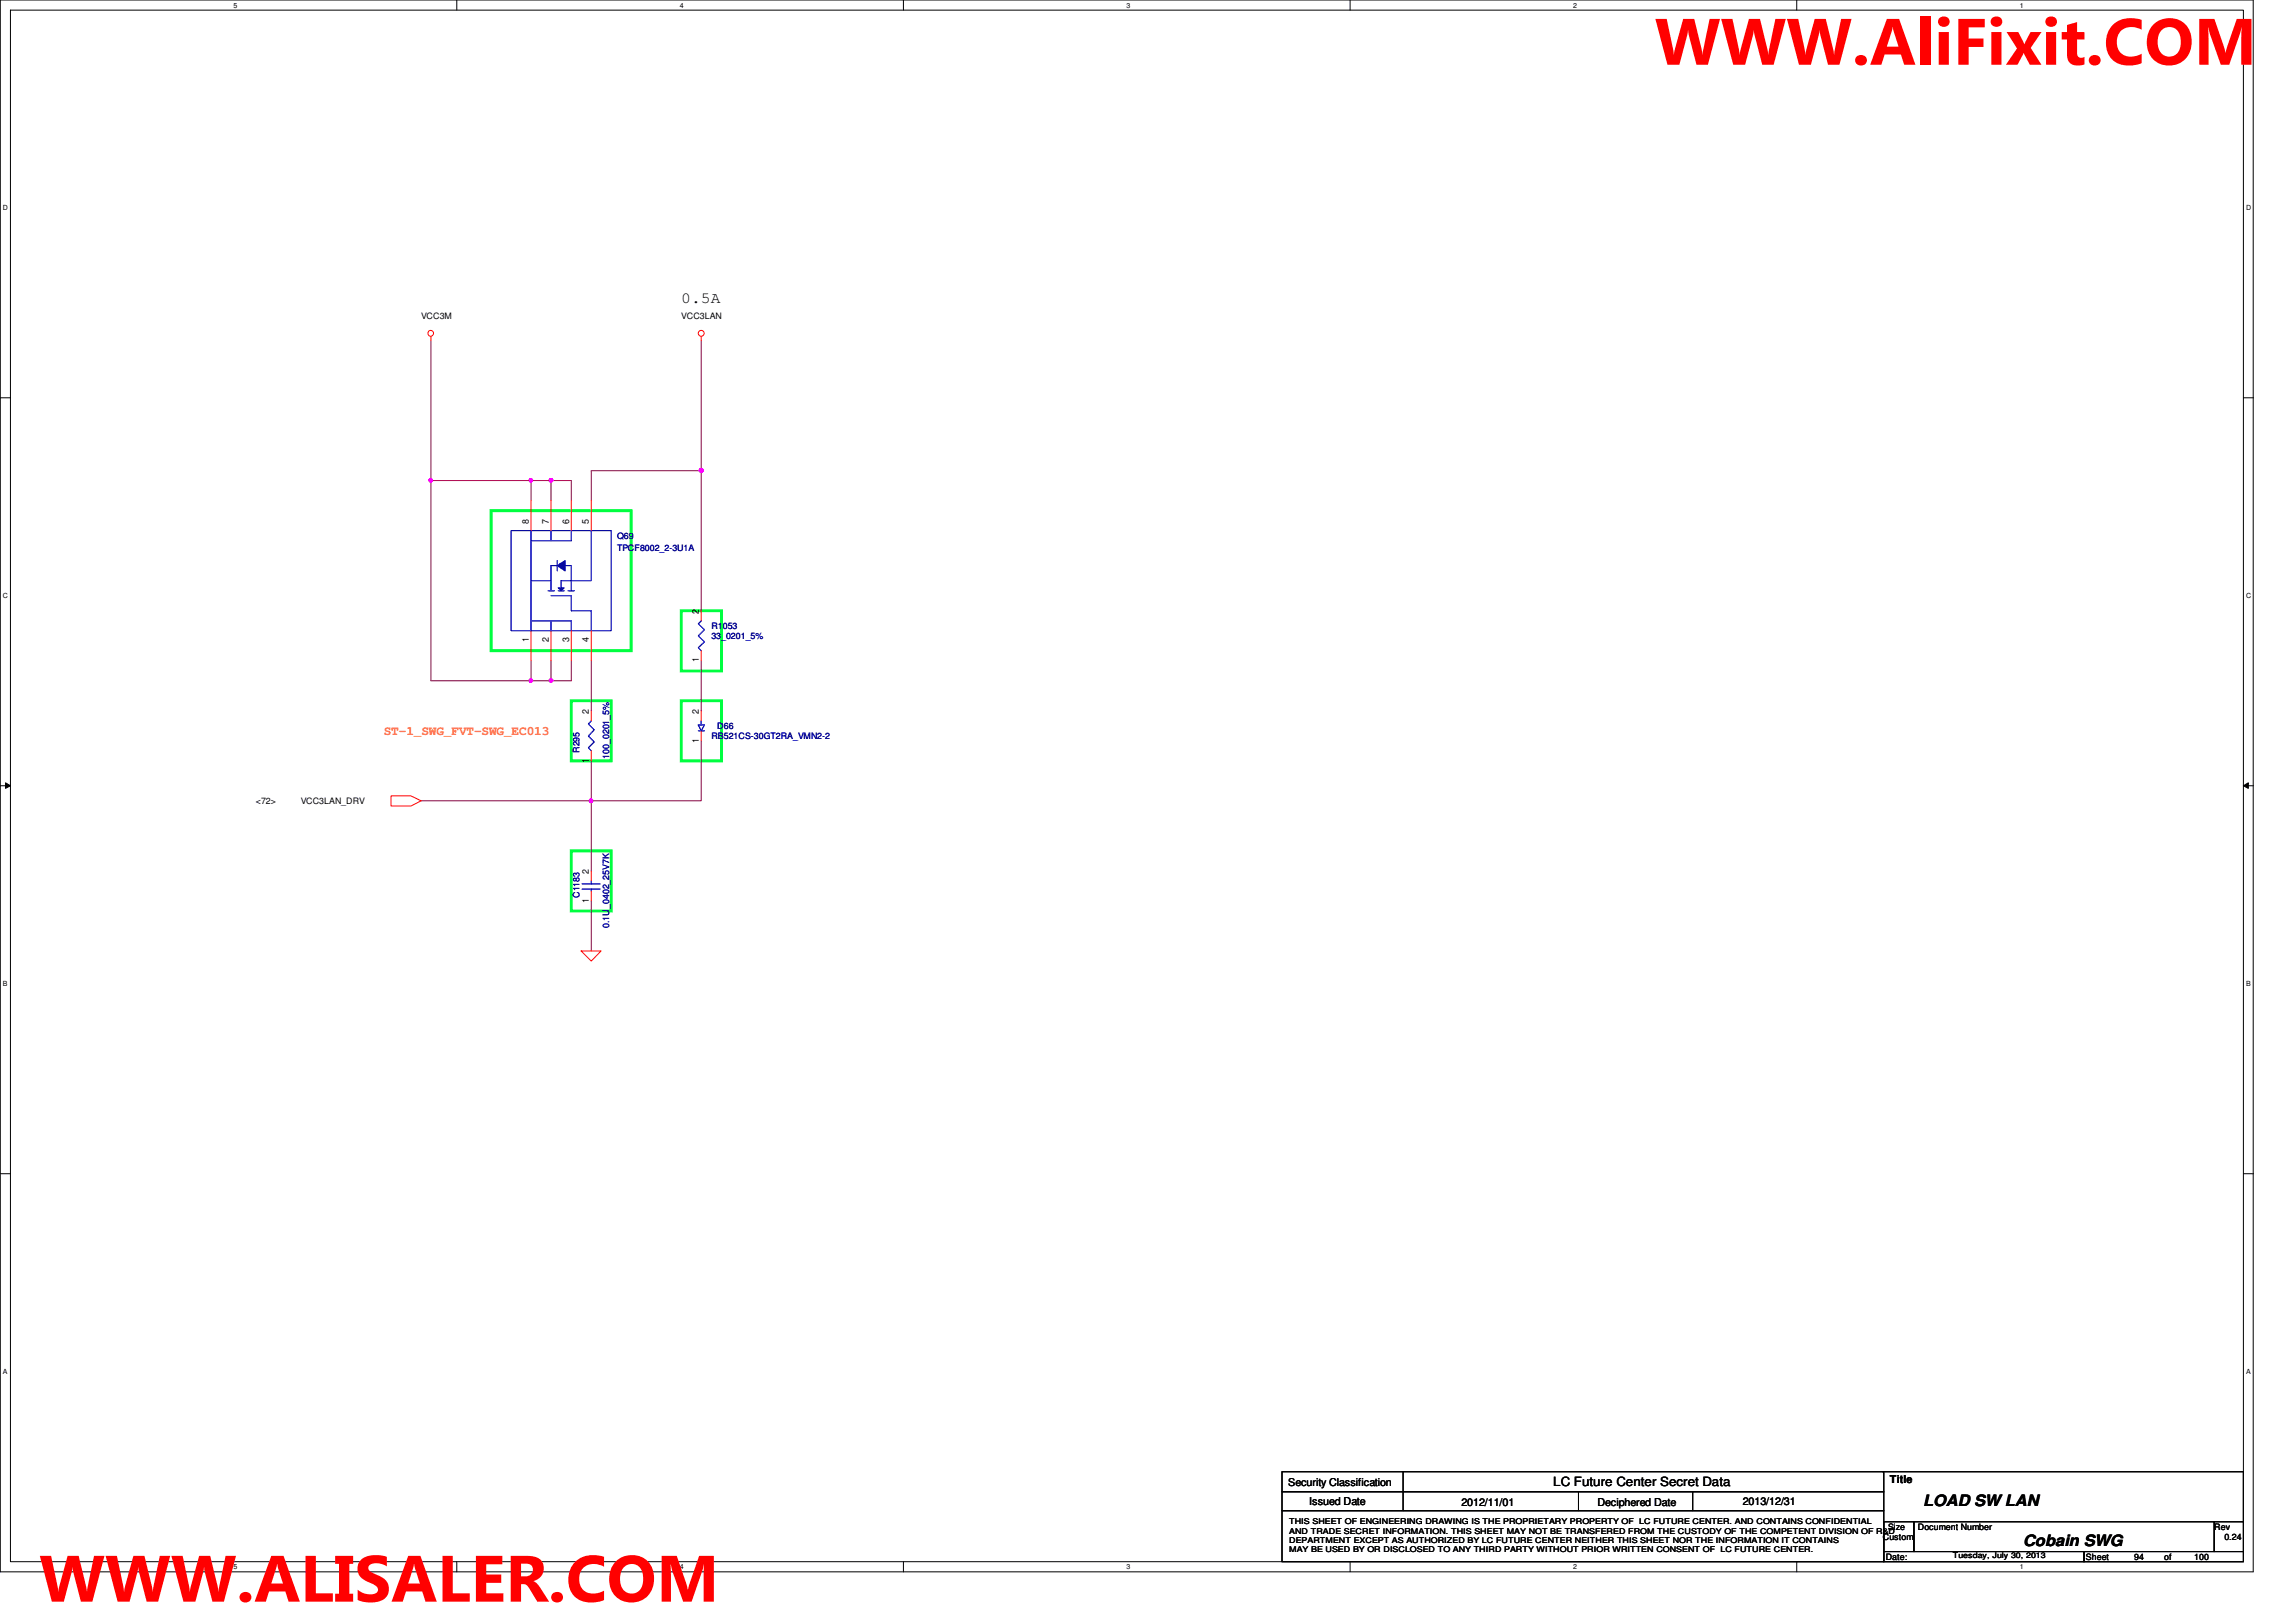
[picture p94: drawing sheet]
<svg xmlns="http://www.w3.org/2000/svg" width="297mm" height="210mm" viewBox="0 0 297 210" stroke-linecap="round" stroke-linejoin="round" font-family="sans-serif">
<defs><g id="words">
<g font-size="8.5" fill="#f00">
<text x="214.1" y="8.4">WWW.AliFixit.COM</text>
<text x="5.1" y="207.3">WWW.ALISALER.COM</text>
</g>
<g font-size="2">
<text x="88.1" y="39.2">0.5A</text>
<text x="248.8" y="194.9">LOAD SW LAN</text>
<text x="261.7" y="200.1">Cobain SWG</text>
</g>
<text font-size="1.7" fill="#ff8000" x="49.7" y="95.1">ST-1_SWG_FVT-SWG_EC013</text>
<text font-size="1.7" x="201" y="192.3">LC Future Center Secret Data</text>
<g font-size="1.4">
<text x="244.5" y="191.9">Title</text>
<text x="166.7" y="192.3">Security Classification</text>
<text x="169.4" y="194.7">Issued Date</text>
<text x="189.1" y="194.9">2012/11/01</text>
<text x="206.7" y="194.9">Deciphered Date</text>
<text x="225.5" y="194.7">2013/12/31</text>
</g>
<g font-size="1.2">
<text x="68.4" y="67.8" transform="rotate(-90 68.4 67.8)">8</text>
<text x="71" y="67.8" transform="rotate(-90 71 67.8)">7</text>
<text x="73.6" y="67.8" transform="rotate(-90 73.6 67.8)">6</text>
<text x="76.2" y="67.8" transform="rotate(-90 76.2 67.8)">5</text>
<text x="68.4" y="83.1" transform="rotate(-90 68.4 83.1)">1</text>
<text x="71" y="83.1" transform="rotate(-90 71 83.1)">2</text>
<text x="73.6" y="83.1" transform="rotate(-90 73.6 83.1)">3</text>
<text x="76.2" y="83.1" transform="rotate(-90 76.2 83.1)">4</text>
<text x="90.4" y="79.5" transform="rotate(-90 90.4 79.5)">2</text>
<text x="90.4" y="85.7" transform="rotate(-90 90.4 85.7)">1</text>
<text x="76.2" y="92.4" transform="rotate(-90 76.2 92.4)">2</text>
<text x="90.4" y="92.4" transform="rotate(-90 90.4 92.4)">2</text>
<text x="76.2" y="98.7" transform="rotate(-90 76.2 98.7)">1</text>
<text x="90.4" y="96.1" transform="rotate(-90 90.4 96.1)">1</text>
<text x="76.2" y="113.1" transform="rotate(-90 76.2 113.1)">2</text>
<text x="76.2" y="116.8" transform="rotate(-90 76.2 116.8)">1</text>
</g>
<g font-size="1.1">
<text x="54.5" y="41.3">VCC3M</text>
<text x="88.1" y="41.3">VCC3LAN</text>
<text x="33.1" y="104.1">&lt;72&gt;</text>
<text x="38.9" y="104.1">VCC3LAN_DRV</text>
<text x="243.6" y="199.3">Custom</text>
<text x="244" y="201.9">Date:</text>
<text x="244.3" y="198">Size</text>
<text x="248.1" y="198">Document Number</text>
<text x="269.9" y="201.9">Sheet</text>
<text x="276.1" y="201.9">94</text>
<text x="280" y="201.9">of</text>
<text x="283.9" y="201.9">100</text>
<text x="286.5" y="198">Rev</text>
<text x="287.8" y="199.3">0.24</text>
</g>
<g font-size="1.1" fill="#000080">
<text x="79.8" y="69.8">Q69</text>
<text x="79.8" y="71.3">TPCF8002_2-3U1A</text>
<text x="92" y="81.4">R1053</text>
<text x="92" y="82.7">33_0201_5%</text>
<text x="92" y="95.7">RB521CS-30GT2RA_VMN2-2</text>
<text x="92.8" y="94.4">D66</text>
<text x="75" y="97.5" transform="rotate(-90 75 97.5)">R295</text>
<text x="78.8" y="98.2" transform="rotate(-90 78.8 98.2)">100_0201_5%</text>
<text x="75" y="116.2" transform="rotate(-90 75 116.2)">C1183</text>
<text x="78.8" y="120.1" transform="rotate(-90 78.8 120.1)">0.1U_0402_25V7K</text>
</g>
<g font-size="1">
<text x="166.8" y="197.3">THIS SHEET OF ENGINEERING DRAWING IS THE PROPRIETARY PROPERTY OF LC FUTURE CENTER. AND CONTAINS CONFIDENTIAL</text>
<text x="166.8" y="198.5">AND TRADE SECRET INFORMATION. THIS SHEET MAY NOT BE TRANSFERED FROM THE CUSTODY OF THE COMPETENT DIVISION OF R&amp;D</text>
<text x="166.8" y="199.6">DEPARTMENT EXCEPT AS AUTHORIZED BY LC FUTURE CENTER NEITHER THIS SHEET NOR THE INFORMATION IT CONTAINS</text>
<text x="166.8" y="200.8">MAY BE USED BY OR DISCLOSED TO ANY THIRD PARTY WITHOUT PRIOR WRITTEN CONSENT OF LC FUTURE CENTER.</text>
<text x="252.6" y="201.7">Tuesday, July 30, 2013</text>
</g>
<g font-size=".9">
<text x="30.2" y="1">5</text>
<text x="88" y="1">4</text>
<text x="145.8" y="1">3</text>
<text x="203.5" y="1">2</text>
<text x="261.3" y="1">1</text>
<text x=".4" y="27.2">D</text>
<text x="290.6" y="27.2">D</text>
<text x=".4" y="77.3">C</text>
<text x="290.6" y="77.3">C</text>
<text x=".4" y="127.6">B</text>
<text x="290.6" y="127.6">B</text>
<text x=".4" y="177.8">A</text>
<text x="290.6" y="177.8">A</text>
<text x="30.2" y="203.1">5</text>
<text x="88" y="203.1">4</text>
<text x="145.8" y="203.1">3</text>
<text x="203.5" y="203.1">2</text>
<text x="261.3" y="203.1">1</text>
</g>
</g></defs>
<path d="M0 0h291.5v203.4h-291.5zM1.4 1.3h288.8v200.8h-288.8z" fill="none" stroke="#000" stroke-width=".13"/>
<g fill="#fff">
<path d="M30.2 .2h.5v1h-.5z"/>
<path d="M30.2 202.3h.5v1h-.5z"/>
</g>
<path d="M59.1 0v1.3M59.1 202.1v1.3" fill="none" stroke="#000" stroke-width=".13"/>
<g fill="#fff">
<path d="M88 .2h.5v1h-.5z"/>
<path d="M88 202.3h.5v1h-.5z"/>
</g>
<path d="M116.9 0v1.3M116.9 202.1v1.3" fill="none" stroke="#000" stroke-width=".13"/>
<g fill="#fff">
<path d="M145.7 .2h.6v1h-.6z"/>
<path d="M145.7 202.3h.6v1h-.6z"/>
</g>
<path d="M174.7 0v1.3M174.7 202.1v1.3" fill="none" stroke="#000" stroke-width=".13"/>
<g fill="#fff">
<path d="M203.5 .2h.5v1h-.5z"/>
<path d="M203.5 202.3h.5v1h-.5z"/>
</g>
<path d="M232.4 0v1.3M232.4 202.1v1.3" fill="none" stroke="#000" stroke-width=".13"/>
<g fill="#fff">
<path d="M261.3 .2h.5v1h-.5z"/>
<path d="M261.3 202.3h.5v1h-.5z"/>
<path d="M.4 26.4h.6v1h-.6z"/>
<path d="M290.6 26.4h.6v1h-.6z"/>
<path d="M.4 76.5h.6v1.1h-.6z"/>
<path d="M290.6 76.5h.6v1.1h-.6z"/>
</g>
<path d="M0 51.5h1.4M290.2 51.5h1.3" fill="none" stroke="#000" stroke-width=".13"/>
<g fill="#fff">
<path d="M.4 126.7h.6v1.1h-.6z"/>
<path d="M290.6 126.7h.6v1.1h-.6z"/>
</g>
<path d="M0 101.7h1.4M.7 101.3l.7 .4-.7 .3zM290.2 101.7h1.3M290.2 101.7l.7-.4v.7z" fill="none" stroke="#000" stroke-width=".13"/>
<path d="M.7 101.3l.7 .4-.7 .3zM290.2 101.7l.7-.4v.7z" fill="#000"/>
<g fill="#fff">
<path d="M.4 177h.5v1h-.5z"/>
<path d="M290.6 177h.5v1h-.5z"/>
</g>
<path d="M0 151.9h1.4M290.2 151.9h1.3" fill="none" stroke="#000" stroke-width=".13"/>
<path d="M63.5 66.1h18.2v18.1h-18.2zM88.1 79h5.2v7.8h-5.2zM73.9 90.7h5.2v7.8h-5.2zM88.1 90.7h5.2v7.8h-5.2zM73.9 110.1h5.2v7.8h-5.2z" fill="none" stroke="#00ff40" stroke-width=".38"/>
<path d="M71.3 88.1h2.6" fill="none" stroke="#800040" stroke-width=".13"/>
<circle cx="71.3" cy="88.1" r=".25" fill="#f0f"/>
<circle cx="71.3" cy="88.1" r=".25" fill="none" stroke="#f0f" stroke-width=".13"/>
<path d="M90.7 60.9v18.1" fill="none" stroke="#800040" stroke-width=".13"/>
<circle cx="90.7" cy="60.9" r=".26" fill="#f0f"/>
<circle cx="90.7" cy="60.9" r=".26" fill="none" stroke="#f0f" stroke-width=".13"/>
<path d="M90.7 85.5v6.5M76.5 103.6v9.1" fill="none" stroke="#800040" stroke-width=".13"/>
<path d="M76.3 103.4h.2l.2 .1-.1 .3-.1 .1-.2-.1z" fill-rule="evenodd" fill="#f0f"/>
<path d="M76.3 103.4h.2l.2 .1-.1 .3-.1 .1-.2-.1z" fill="none" stroke="#f0f" stroke-width=".13"/>
<path d="M55.7 62.2v25.9M71.3 62.2h2.6M90.7 95.9v7.7h-36.2M76.5 116.6v6.5" fill="none" stroke="#800040" stroke-width=".13"/>
<circle cx="71.3" cy="62.2" r=".25" fill="#f0f"/>
<circle cx="71.3" cy="62.2" r=".25" fill="none" stroke="#f0f" stroke-width=".13"/>
<path d="M55.7 44.1v18.1M90.7 44.1v16.8h-14.2" fill="none" stroke="#800040" stroke-width=".13"/>
<circle cx="90.7" cy="60.9" r=".26" fill="#f0f"/>
<circle cx="90.7" cy="60.9" r=".26" fill="none" stroke="#f0f" stroke-width=".13"/>
<path d="M76.5 60.9v3.9M71.3 85.5v2.6h-2.6M73.9 85.5v2.6" fill="none" stroke="#800040" stroke-width=".13"/>
<path d="M68.5 87.9h.3l.1 .2-.1 .1-.1 .1-.2-.1z" fill-rule="evenodd" fill="#f0f"/>
<path d="M68.5 87.9h.3l.1 .2-.1 .1-.1 .1-.2-.1z" fill="none" stroke="#f0f" stroke-width=".13"/>
<path d="M68.7 64.8v-2.6h2.6v2.6M73.9 62.2v2.6M68.7 85.5v2.6h-13" fill="none" stroke="#800040" stroke-width=".13"/>
<path d="M68.5 62h.3l.1 .1-.1 .2-.1 .1-.2-.1z" fill-rule="evenodd" fill="#f0f"/>
<path d="M68.5 62h.3l.1 .1-.1 .2-.1 .1-.2-.1z" fill="none" stroke="#f0f" stroke-width=".13"/>
<path d="M55.7 62.2h13" fill="none" stroke="#800040" stroke-width=".13"/>
<path d="M55.6 62h.3l.1 .1-.1 .2-.2 .1-.1-.1z" fill-rule="evenodd" fill="#f0f"/>
<path d="M55.6 62h.3l.1 .1-.1 .2-.2 .1-.1-.1z" fill="none" stroke="#f0f" stroke-width=".13"/>
<path d="M76.5 85.5v6.5M76.5 98.5v5.1" fill="none" stroke="#800040" stroke-width=".13"/>
<g fill="none" stroke="#f00" stroke-width=".13">
<path d="M55.7 43.6v.5M90.7 43.6v.5M50.6 103h2.6l1.3 .6-1.3 .7h-2.6zM75.2 123.1h2.6l-1.3 1.3z"/>
<circle cx="55.7" cy="43.1" r=".38"/>
<circle cx="90.7" cy="43.1" r=".38"/>
</g>
<path d="M165.9 190.5h77.8v2.5h-77.8zM165.9 193h77.8v2.5h-77.8zM165.9 195.5h77.8v6.6h-77.8zM181.5 190.5v5M204.2 193v2.5M219 193v2.5M243.6 190.5h46.6v6.4M243.7 196.9h3.9v3.9h-3.9zM247.6 196.9h38.9v3.9h-38.9zM286.5 196.9h3.7v3.9h-3.7zM243.7 200.8h25.9v1.3h-25.9zM269.6 200.8h20.6v1.3h-20.6z" fill="none" stroke="#000" stroke-width=".13"/>
<path d="M72.2 76.1h.8l-.4 .4z" fill="#00f"/>
<path d="M68.7 75.1h2.6M70.9 76.5h.8M71.3 77.1h2.6v1.9M72.2 76.5h.8M72.2 76.1h.8l-.4 .4zM73.1 73.2h.8M73.5 76.5h.8M76.5 75.1h-3.9v1" fill="none" stroke="#00f" stroke-width=".13"/>
<path d="M72.1 73.2l1-.6v1.3z" fill="#00f"/>
<path d="M66.1 68.7h13v12.9h-13zM68.7 68.7v12.9M71.3 68.7v1.3M72.1 72.6v1.3M72.1 73.2h-.8v3.3M72.1 73.2l1-.6v1.3zM73.9 73.2v3.3M73.9 79h2.6v2.6M73.9 68.7v1.3h-5.2M76.5 68.7v6.4M68.7 80.3h5.2v1.3M71.3 80.3v1.3" fill="none" stroke="#00f" stroke-width=".13"/>
<path d="M72.2 76.1h.8l-.4 .4z" fill="#00f"/>
<path d="M68.7 75.1h2.6M70.9 76.5h.8M71.3 77.1h2.6v1.9M72.2 76.5h.8M72.2 76.1h.8l-.4 .4zM73.1 73.2h.8M73.5 76.5h.8M76.5 75.1h-3.9v1" fill="none" stroke="#00f" stroke-width=".13"/>
<path d="M72.1 73.2l1-.6v1.3z" fill="#00f"/>
<g fill="none" stroke="#00f" stroke-width=".13">
<path d="M66.1 68.7h13v12.9h-13zM68.7 68.7v12.9M71.3 68.7v1.3M72.1 72.6v1.3M72.1 73.2h-.8v3.3M72.1 73.2l1-.6v1.3zM73.9 73.2v3.3M73.9 79h2.6v2.6M73.9 68.7v1.3h-5.2M76.5 68.7v6.4M68.7 80.3h5.2v1.3M71.3 80.3v1.3"/>
<path d="M76.5 93.3l-.4 .4 .8 .7-.8 .8 .8 .8-.8 .8 .4 .4M90.3 94.6h.8M90.3 93.8h.8l-.4 .8zM90.7 93.3v.5M90.7 80.3l-.4 .4 .8 .8-.8 .8 .8 .8-.8 .7 .4 .4M75.3 114.4h2.3M75.3 115.1h2.3M76.5 115.1v.2M76.5 114v.4"/>
</g>
<g fill="none" stroke="#f00" stroke-width=".13">
<path d="M68.7 64.8v3.9M71.3 64.8v3.9M73.9 64.8v3.9M76.5 64.8v3.9M90.7 79v1.3M68.7 81.6v3.9M71.3 81.6v3.9M73.9 81.6v3.9M76.5 81.6v3.9M76.5 97.2v1.3M76.5 92v1.3M90.7 94.6v1.3"/>
<path d="M90.7 92v1.3M90.7 84.2v1.3M76.5 115.3v1.3M76.5 112.7v1.3"/>
</g>
<circle cx="71.3" cy="88.1" r=".25" fill="#f0f"/>
<circle cx="71.3" cy="88.1" r=".25" fill="none" stroke="#f0f" stroke-width=".13"/>
<circle cx="90.7" cy="60.9" r=".26" fill="#f0f"/>
<circle cx="90.7" cy="60.9" r=".26" fill="none" stroke="#f0f" stroke-width=".13"/>
<path d="M76.3 103.4h.2l.2 .1-.1 .3-.1 .1-.2-.1z" fill-rule="evenodd" fill="#f0f"/>
<path d="M76.3 103.4h.2l.2 .1-.1 .3-.1 .1-.2-.1z" fill="none" stroke="#f0f" stroke-width=".13"/>
<circle cx="71.3" cy="62.2" r=".25" fill="#f0f"/>
<circle cx="71.3" cy="62.2" r=".25" fill="none" stroke="#f0f" stroke-width=".13"/>
<circle cx="90.7" cy="60.9" r=".26" fill="#f0f"/>
<circle cx="90.7" cy="60.9" r=".26" fill="none" stroke="#f0f" stroke-width=".13"/>
<path d="M68.5 87.9h.3l.1 .2-.1 .1-.1 .1-.2-.1z" fill-rule="evenodd" fill="#f0f"/>
<path d="M68.5 87.9h.3l.1 .2-.1 .1-.1 .1-.2-.1z" fill="none" stroke="#f0f" stroke-width=".13"/>
<path d="M68.5 62h.3l.1 .1-.1 .2-.1 .1-.2-.1z" fill-rule="evenodd" fill="#f0f"/>
<path d="M68.5 62h.3l.1 .1-.1 .2-.1 .1-.2-.1z" fill="none" stroke="#f0f" stroke-width=".13"/>
<path d="M55.6 62h.3l.1 .1-.1 .2-.2 .1-.1-.1z" fill-rule="evenodd" fill="#f0f"/>
<path d="M55.6 62h.3l.1 .1-.1 .2-.2 .1-.1-.1z" fill="none" stroke="#f0f" stroke-width=".13"/>
<use href="#words"/>
</svg>
